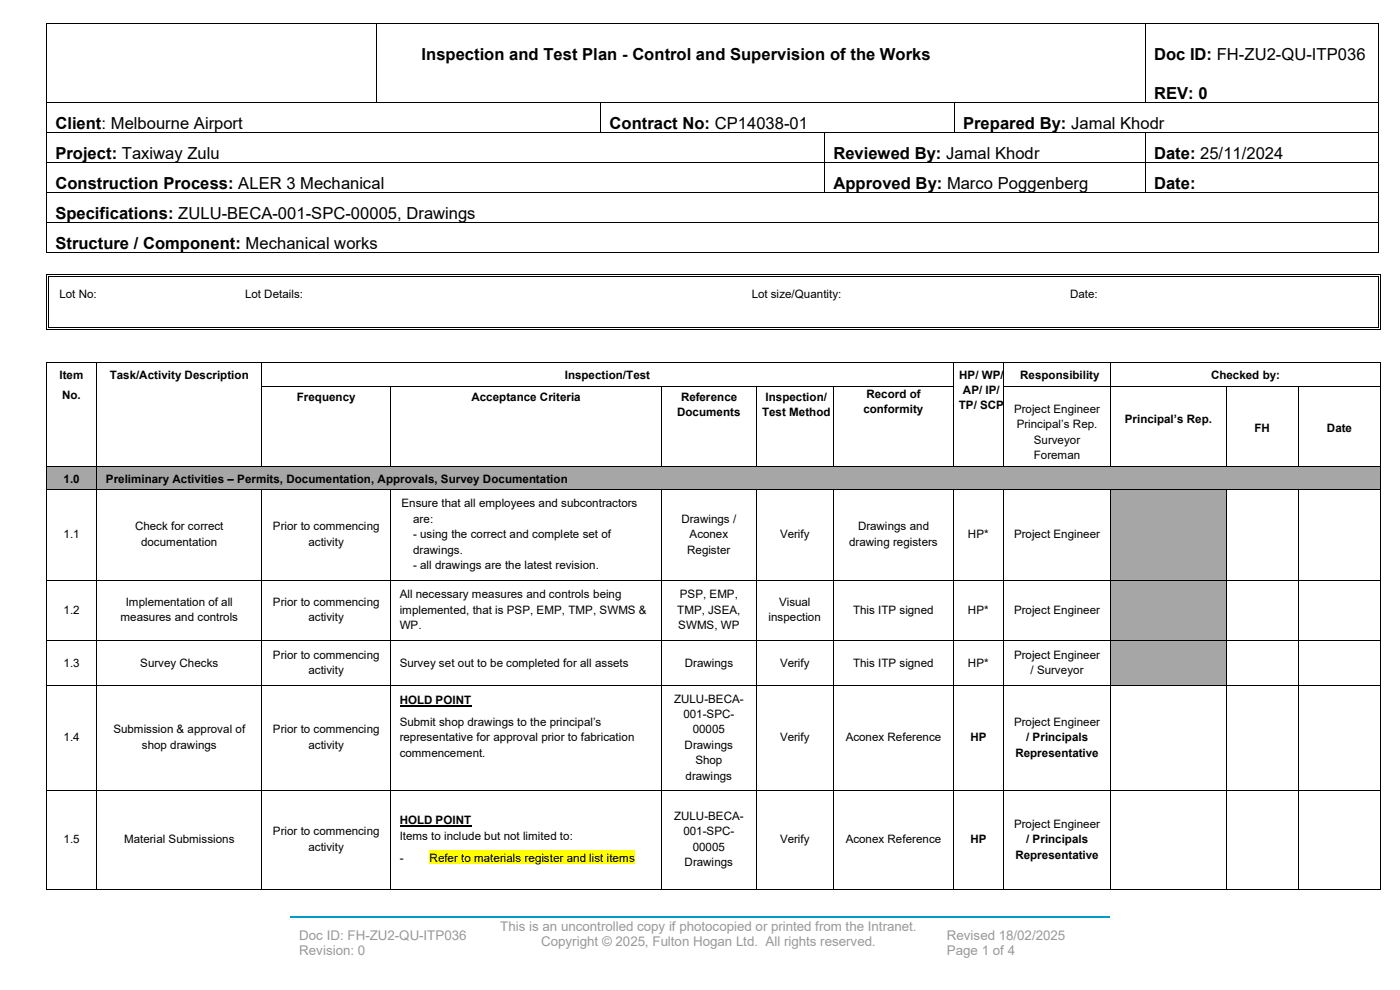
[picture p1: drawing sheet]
<svg xmlns="http://www.w3.org/2000/svg" width="297mm" height="210mm" viewBox="0 0 297 210" stroke-linecap="round" stroke-linejoin="round" font-family="sans-serif">
<defs><g id="words">
<g font-size="3.5">
<text x="89.5" y="12.7">Inspection and Test Plan - Control and Supervision of the Works</text>
<text x="244.9" y="12.7">Doc ID: FH-ZU2-QU-ITP036</text>
<text x="244.9" y="21">REV: 0</text>
<text x="11.8" y="27.3">Client: Melbourne Airport</text>
<text x="129.3" y="27.3">Contract No: CP14038-01</text>
<text x="204.3" y="27.3">Prepared By: Jamal Khodr</text>
<text x="11.8" y="33.7">Project: Taxiway Zulu</text>
<text x="176.8" y="33.7">Reviewed By: Jamal Khodr</text>
<text x="244.9" y="33.7">Date: 25/11/2024</text>
<text x="11.8" y="40">Construction Process: ALER 3 Mechanical</text>
<text x="176.8" y="40">Approved By: Marco Poggenberg</text>
<text x="244.9" y="40">Date:</text>
<text x="11.8" y="46.4">Specifications: ZULU-BECA-001-SPC-00005, Drawings</text>
<text x="11.8" y="52.7">Structure / Component: Mechanical works</text>
</g>
<g font-size="2.8" fill="#999">
<text x="106.1" y="197.4">This is an uncontrolled copy if photocopied or printed from the Intranet.</text>
<text x="63.5" y="199.4">Doc ID: FH-ZU2-QU-ITP036</text>
<text x="63.5" y="202.7">Revision: 0</text>
<text x="114.8" y="200.7">Copyright © 2025, Fulton Hogan Ltd. All rights reserved.</text>
<text x="200.9" y="199.4">Revised 18/02/2025</text>
<text x="200.9" y="202.7">Page 1 of 4</text>
</g>
<g font-size="2.5">
<text x="12.6" y="63.1">Lot No:</text>
<text x="52" y="63.1">Lot Details:</text>
<text x="159.5" y="63.1">Lot size/Quantity:</text>
<text x="227" y="63.1">Date:</text>
<text x="12.7" y="80.3">Item</text>
<text x="23.3" y="80.3">Task/Activity Description</text>
<text x="119.8" y="80.3">Inspection/Test</text>
<text x="203.5" y="80.3">HP/ WP/</text>
<text x="204.3" y="83.6">AP/ IP/</text>
<text x="216.5" y="80.3">Responsibility</text>
<text x="256.9" y="80.3">Checked by:</text>
<text x="13.2" y="84.7">No.</text>
<text x="63" y="85">Frequency</text>
<text x="100" y="85">Acceptance Criteria</text>
<text x="143.7" y="88.3">Documents</text>
<text x="144.5" y="85">Reference</text>
<text x="161.7" y="88.3">Test Method</text>
<text x="162.4" y="85">Inspection/</text>
<text x="183.2" y="87.6">conformity</text>
<text x="183.8" y="84.3">Record of</text>
<text x="203.4" y="86.9">TP/ SCP</text>
<text x="215.1" y="87.6">Project Engineer</text>
<text x="238.6" y="89.7">Principal’s Rep.</text>
<text x="215.7" y="90.8">Principal’s Rep.</text>
<text x="219.3" y="94.2">Surveyor</text>
<text x="266.1" y="91.7">FH</text>
<text x="281.5" y="91.7">Date</text>
<text x="219.3" y="97.4">Foreman</text>
<text x="13.5" y="102.5">1.0</text>
<text x="22.5" y="102.5">Preliminary Activities – Permits, Documentation, Approvals, Survey Documentation</text>
<text x="85.2" y="107.6">Ensure that all employees and subcontractors</text>
<text x="28.7" y="112.5">Check for correct</text>
<text x="57.9" y="112.5">Prior to commencing</text>
<text x="87.7" y="110.9">are:</text>
<text x="144.6" y="110.9">Drawings /</text>
<text x="182" y="112.5">Drawings and</text>
<text x="13.5" y="114.2">1.1</text>
<text x="29.9" y="115.8">documentation</text>
<text x="65.4" y="115.8">activity</text>
<text x="87.7" y="114.1">- using the correct and complete set of</text>
<text x="87.7" y="117.4">drawings.</text>
<text x="145.8" y="117.4">Register</text>
<text x="146.3" y="114.1">Aconex</text>
<text x="165.5" y="114.2">Verify</text>
<text x="180.2" y="115.8">drawing registers</text>
<text x="205.4" y="114.2">HP*</text>
<text x="215.1" y="114.2">Project Engineer</text>
<text x="87.7" y="120.7">- all drawings are the latest revision.</text>
<text x="13.5" y="130.3">1.2</text>
<text x="25.6" y="131.8">measures and controls</text>
<text x="26.7" y="128.6">Implementation of all</text>
<text x="57.9" y="128.6">Prior to commencing</text>
<text x="65.4" y="131.8">activity</text>
<text x="84.8" y="126.9">All necessary measures and controls being</text>
<text x="84.8" y="130.2">implemented, that is PSP, EMP, TMP, SWMS &amp;</text>
<text x="143.7" y="130.2">TMP, JSEA,</text>
<text x="144.2" y="126.9">PSP, EMP,</text>
<text x="163.1" y="131.8">inspection</text>
<text x="165.3" y="128.6">Visual</text>
<text x="181" y="130.3">This ITP signed</text>
<text x="205.4" y="130.3">HP*</text>
<text x="215.1" y="130.3">Project Engineer</text>
<text x="84.8" y="133.5">WP.</text>
<text x="143.9" y="133.5">SWMS, WP</text>
<text x="13.5" y="141.4">1.3</text>
<text x="29.8" y="141.4">Survey Checks</text>
<text x="57.9" y="139.7">Prior to commencing</text>
<text x="65.4" y="143">activity</text>
<text x="84.8" y="141.4">Survey set out to be completed for all assets</text>
<text x="145.3" y="141.4">Drawings</text>
<text x="165.5" y="141.4">Verify</text>
<text x="181" y="141.4">This ITP signed</text>
<text x="205.4" y="141.4">HP*</text>
<text x="215.1" y="139.7">Project Engineer</text>
<text x="218.7" y="143">/ Surveyor</text>
<text x="84.8" y="149.3">HOLD POINT</text>
<text x="143" y="149.1">ZULU-BECA-</text>
<text x="24" y="155.6">Submission &amp; approval of</text>
<text x="57.9" y="155.6">Prior to commencing</text>
<text x="84.8" y="154">Submit shop drawings to the principal’s</text>
<text x="145" y="152.3">001-SPC-</text>
<text x="147" y="155.6">00005</text>
<text x="215.1" y="153.9">Project Engineer</text>
<text x="13.5" y="157.2">1.4</text>
<text x="30.1" y="158.8">shop drawings</text>
<text x="65.4" y="158.8">activity</text>
<text x="84.8" y="157.2">representative for approval prior to fabrication</text>
<text x="84.8" y="160.5">commencement.</text>
<text x="145.2" y="158.8">Drawings</text>
<text x="165.5" y="157.2">Verify</text>
<text x="179.4" y="157.2">Aconex Reference</text>
<text x="205.9" y="157.2">HP</text>
<text x="215.4" y="160.5">Representative</text>
<text x="217.7" y="157.2">/ Principals</text>
<text x="145.5" y="165.4">drawings</text>
<text x="147.5" y="162.1">Shop</text>
<text x="143" y="173.9">ZULU-BECA-</text>
<text x="13.5" y="178.9">1.5</text>
<text x="26.3" y="178.9">Material Submissions</text>
<text x="57.9" y="177.2">Prior to commencing</text>
<text x="84.8" y="178.1">Items to include but not limited to:</text>
<text x="84.8" y="174.8">HOLD POINT</text>
<text x="145" y="177.2">001-SPC-</text>
<text x="165.5" y="178.9">Verify</text>
<text x="179.4" y="178.9">Aconex Reference</text>
<text x="205.9" y="178.9">HP</text>
<text x="215.1" y="175.6">Project Engineer</text>
<text x="217.7" y="178.8">/ Principals</text>
<text x="65.4" y="180.5">activity</text>
<text x="84.8" y="182.8">-</text>
<text x="91.1" y="182.8">Refer to materials register and list items</text>
<text x="145.2" y="183.7">Drawings</text>
<text x="147" y="180.5">00005</text>
<text x="215.4" y="182.1">Representative</text>
</g>
</g></defs>
<g fill="#000">
<path d="M9.8 5h.1v.2h-.1zM79.8 5h.2v.2h-.2zM242.9 5h.1v.2h-.1zM292.4 5h.1v.2h-.1zM9.8 21.8h.1v.1h-.1zM9.8 28.1h.1v.2h-.1zM9.8 34.5h.1v.1h-.1zM79.8 21.8h.2v.1h-.2zM127.3 21.8h.2v.1h-.2zM127.3 28.1h.2v.2h-.2zM174.8 28.1h.2v.2h-.2zM174.8 34.5h.2v.1h-.2z"/>
<path d="M202.4 21.8h.1v.1h-.1zM202.4 28.1h.1v.2h-.1zM242.9 21.8h.1v.1h-.1zM242.9 28.1h.1v.2h-.1zM242.9 34.5h.1v.1h-.1zM292.4 21.8h.1v.1h-.1zM292.4 28.1h.1v.2h-.1zM292.4 34.5h.1v.1h-.1zM9.8 40.8h.1v.2h-.1zM9.8 47.2h.1v.1h-.1zM9.8 53.5h.1v.2h-.1zM174.8 40.8h.2v.2h-.2z"/>
<path d="M242.9 40.8h.1v.2h-.1zM292.4 40.8h.1v.2h-.1zM292.4 47.2h.1v.1h-.1zM292.4 53.5h.1v.2h-.1z"/>
</g>
<g fill="none" stroke="#000" stroke-width=".21">
<path d="M9.9 5.2v16.6M9.9 5.1h69.9M79.9 5.2v16.6M80 5.1h162.9M243 5.2v16.6M243 5.1h49.4M292.4 5.2v16.6M9.9 21.9v6.2M9.9 28.3v6.2M9.9 34.6v6.2M9.9 21.8h69.9M9.9 28.2h117.4"/>
<path d="M9.9 34.5h164.9M80 21.8h47.3M127.4 21.9v6.2M127.5 21.8h74.9M127.5 28.2h47.3M174.9 28.3v6.2M174.9 34.6v6.2M175 28.2h27.4M175 34.5h67.9M202.4 21.9v6.2M202.5 21.8h40.4M202.5 28.2h40.4"/>
<path d="M243 28.3v6.2M243 34.6v6.2M243 21.8h49.4M243 28.2h49.4M243 34.5h49.4M292.4 21.9v6.2M292.4 28.3v6.2M292.4 34.6v6.2M9.9 41v6.2M9.9 47.3v6.2M9.9 40.9h164.9M9.9 47.2h282.5"/>
<path d="M9.9 53.6h282.5M175 40.9h67.9M243 40.9h49.4M292.4 41v6.2M292.4 47.3v6.2"/>
</g>
<path d="M61.6 194.6h40" fill="none" stroke="#009ac7" stroke-width=".34"/>
<path d="M101.6 194.4h.3v.4h-.3z" fill="#009ac7"/>
<path d="M101.9 194.6h97.1" fill="none" stroke="#009ac7" stroke-width=".34"/>
<path d="M199 194.4h.3v.4h-.3z" fill="#009ac7"/>
<path d="M199.3 194.6h36.1" fill="none" stroke="#009ac7" stroke-width=".34"/>
<g fill="#000">
<path d="M9.8 58.2h.1v.5h-.1zM9.8 58.2h.5v.1h-.5zM10.1 58.5h.2v.2h-.2zM50.1 58.2h.5v.1h-.5zM50.1 58.5h.5v.2h-.5zM157.6 58.2h.5v.1h-.5zM157.6 58.5h.5v.2h-.5zM225.1 58.2h.5v.1h-.5zM225.1 58.5h.5v.2h-.5zM292.4 58.2h.5v.1h-.5zM292.4 58.5h.1v.2h-.1zM292.7 58.2h.2v.5h-.2z"/>
<path d="M9.8 69.5h.1v.5h-.1zM9.8 69.8h.5v.2h-.5zM9.8 76.8h.1v.2h-.1zM10.1 69.5h.2v.1h-.2zM20.5 76.8h.2v.2h-.2zM49.8 69.5h.5v.1h-.5zM49.8 69.8h.5v.2h-.5zM55.5 76.8h.1v.2h-.1zM157.4 69.5h.5v.1h-.5zM157.4 69.8h.5v.2h-.5zM202.2 76.8h.2v.2h-.2zM212.9 76.8h.1v.2h-.1z"/>
<path d="M224.9 69.5h.5v.1h-.5zM224.9 69.8h.5v.2h-.5zM235.5 76.8h.2v.2h-.2zM292.4 69.8h.5v.2h-.5zM292.4 69.5h.1v.1h-.1zM292.7 69.5h.2v.5h-.2zM292.9 76.8h.1v.2h-.1zM9.8 81.8h.1v.2h-.1zM20.5 81.8h.2v.2h-.2zM55.5 81.8h.1v.2h-.1zM82.8 81.8h.2v.2h-.2zM140.3 81.8h.2v.2h-.2z"/>
<path d="M160.3 81.8h.2v.2h-.2zM176.8 81.8h.2v.2h-.2zM202.2 81.8h.2v.2h-.2zM212.9 81.8h.1v.2h-.1zM235.5 81.8h.2v.2h-.2zM260.1 81.8h.2v.2h-.2zM275.3 81.8h.2v.2h-.2zM292.9 81.8h.1v.2h-.1z"/>
</g>
<g fill="none" stroke="#000" stroke-width=".21">
<path d="M9.9 58.7v10.8M10.2 58.7v10.8M10.3 58.3h39.8M10.3 58.6h39.8M50.6 58.3h107M50.6 58.6h107M158.1 58.3h67M158.1 58.6h67M225.6 58.3h66.8M225.6 58.6h66.8M292.4 58.7v10.8M292.8 58.7v10.8"/>
<path d="M9.9 77v4.8M9.9 76.9h10.6M10.3 69.9h39.8M10.3 69.6h39.8M20.6 77v4.8M20.7 76.9h34.8M50.3 69.9h107.3M50.3 69.6h107.3M55.5 77v4.8M55.6 76.9h146.6M157.9 69.9h67.2M157.9 69.6h67.2"/>
<path d="M202.3 77v4.8M202.4 76.9h10.5M212.9 77v4.8M213 76.9h22.5M225.4 69.9h67M225.4 69.6h67M235.6 77v4.8M235.7 76.9h57.2M292.9 77v4.8M9.9 82v16.9M20.6 82v16.9M55.5 82v16.9"/>
<path d="M55.6 81.9h27.2M82.9 82v16.9M83 81.9h57.3M140.4 82v16.9M140.5 81.9h19.8M160.4 82v16.9M160.5 81.9h16.3M176.9 82v16.9M177 81.9h25.2M202.3 82v16.9M212.9 82v16.9M213 81.9h22.5"/>
<path d="M235.6 82v16.9M235.7 81.9h24.4M260.2 82v16.9M260.3 81.9h15M275.4 82v16.9M275.5 81.9h17.4M292.9 82v16.9"/>
</g>
<g fill="#a6a6a6">
<path d="M9.9 99.1h10.6v4.6h-10.6z" fill-rule="evenodd"/>
<path d="M20.7 99.1h272.2v4.6h-272.2z" fill-rule="evenodd"/>
</g>
<g fill="#a6a6a6">
<path d="M11.8 99.1h6.9v4.3h-6.9z"/>
<path d="M22.5 99.1h268.5v4.3h-268.5z"/>
</g>
<g fill="#000">
<path d="M9.8 98.9h.1v.2h-.1zM20.5 98.9h.2v.2h-.2zM55.5 98.9h.1v.2h-.1zM82.8 98.9h.2v.2h-.2zM140.3 98.9h.2v.2h-.2zM160.3 98.9h.2v.2h-.2zM176.8 98.9h.2v.2h-.2zM202.2 98.9h.2v.2h-.2zM212.9 98.9h.1v.2h-.1zM235.5 98.9h.2v.2h-.2zM260.1 98.9h.2v.2h-.2zM275.3 98.9h.2v.2h-.2z"/>
<path d="M292.9 98.9h.1v.2h-.1z"/>
</g>
<g fill="none" stroke="#000" stroke-width=".21">
<path d="M9.9 99.1v4.6M9.9 99h10.6M20.6 99.1v4.6M20.7 99h34.8M55.6 99h27.2M83 99h57.3M140.5 99h19.8M160.5 99h16.3M177 99h25.2M202.4 99h10.5M213 99h22.5M235.7 99h24.4"/>
<path d="M260.3 99h15M275.5 99h17.4M292.9 99.1v4.6"/>
</g>
<g fill="#a6a6a6">
<path d="M235.7 103.9h24.4v19.1h-24.4z" fill-rule="evenodd"/>
<path d="M237.5 110.4h20.8v6.1h-20.8z" fill-rule="evenodd"/>
</g>
<g fill="#000">
<path d="M9.8 103.7h.1v.2h-.1zM20.5 103.7h.2v.2h-.2zM55.5 103.7h.1v.2h-.1zM82.8 103.7h.2v.2h-.2zM140.3 103.7h.2v.2h-.2zM160.3 103.7h.2v.2h-.2zM176.8 103.7h.2v.2h-.2zM202.2 103.7h.2v.2h-.2zM212.9 103.7h.1v.2h-.1zM235.5 103.7h.2v.2h-.2zM260.1 103.7h.2v.2h-.2zM275.3 103.7h.2v.2h-.2z"/>
<path d="M292.9 103.7h.1v.2h-.1z"/>
</g>
<g fill="none" stroke="#000" stroke-width=".21">
<path d="M9.9 103.9v19.1M9.9 103.8h10.6M20.6 103.9v19.1M20.7 103.8h34.8M55.5 103.9v19.1M55.6 103.8h27.2M82.9 103.9v19.1M83 103.8h57.3M140.4 103.9v19.1M140.5 103.8h19.8M160.4 103.9v19.1M160.5 103.8h16.3"/>
<path d="M176.9 103.9v19.1M177 103.8h25.2M202.3 103.9v19.1M202.4 103.8h10.5M212.9 103.9v19.1M213 103.8h22.5M235.6 103.9v19.1M235.7 103.8h24.4M260.2 103.9v19.1M260.3 103.8h15M275.4 103.9v19.1M275.5 103.8h17.4"/>
<path d="M292.9 103.9v19.1"/>
</g>
<g fill="#a6a6a6">
<path d="M235.7 123.2h24.4v12.6h-24.4z" fill-rule="evenodd"/>
<path d="M237.5 126.5h20.8v6h-20.8z" fill-rule="evenodd"/>
</g>
<g fill="#000">
<path d="M9.8 123h.1v.2h-.1zM20.5 123h.2v.2h-.2zM55.5 123h.1v.2h-.1zM82.8 123h.2v.2h-.2zM140.3 123h.2v.2h-.2zM160.3 123h.2v.2h-.2zM176.8 123h.2v.2h-.2zM202.2 123h.2v.2h-.2zM212.9 123h.1v.2h-.1zM235.5 123h.2v.2h-.2zM260.1 123h.2v.2h-.2zM275.3 123h.2v.2h-.2z"/>
<path d="M292.9 123h.1v.2h-.1z"/>
</g>
<g fill="none" stroke="#000" stroke-width=".21">
<path d="M9.9 123.2v12.6M9.9 123.1h10.6M20.6 123.2v12.6M20.7 123.1h34.8M55.5 123.2v12.6M55.6 123.1h27.2M82.9 123.2v12.6M83 123.1h57.3M140.4 123.2v12.6M140.5 123.1h19.8M160.4 123.2v12.6M160.5 123.1h16.3"/>
<path d="M176.9 123.2v12.6M177 123.1h25.2M202.3 123.2v12.6M202.4 123.1h10.5M212.9 123.2v12.6M213 123.1h22.5M235.6 123.2v12.6M235.7 123.1h24.4M260.2 123.2v12.6M260.3 123.1h15M275.4 123.2v12.6M275.5 123.1h17.4"/>
<path d="M292.9 123.2v12.6"/>
</g>
<g fill="#a6a6a6">
<path d="M235.7 136h24.4v9.4h-24.4z" fill-rule="evenodd"/>
<path d="M237.5 137.6h20.8v6.1h-20.8z" fill-rule="evenodd"/>
</g>
<g fill="#000">
<path d="M9.8 135.8h.1v.2h-.1zM20.5 135.8h.2v.2h-.2zM55.5 135.8h.1v.2h-.1zM82.8 135.8h.2v.2h-.2zM140.3 135.8h.2v.2h-.2zM160.3 135.8h.2v.2h-.2zM176.8 135.8h.2v.2h-.2zM202.2 135.8h.2v.2h-.2zM212.9 135.8h.1v.2h-.1zM235.5 135.8h.2v.2h-.2zM260.1 135.8h.2v.2h-.2zM275.3 135.8h.2v.2h-.2z"/>
<path d="M292.9 135.8h.1v.2h-.1zM9.8 145.4h.1v.1h-.1zM20.5 145.4h.2v.1h-.2zM55.5 145.4h.1v.1h-.1zM82.8 145.4h.2v.1h-.2zM140.3 145.4h.2v.1h-.2zM160.3 145.4h.2v.1h-.2zM176.8 145.4h.2v.1h-.2zM202.2 145.4h.2v.1h-.2zM212.9 145.4h.1v.1h-.1zM235.5 145.4h.2v.1h-.2zM260.1 145.4h.2v.1h-.2z"/>
<path d="M275.3 145.4h.2v.1h-.2zM292.9 145.4h.1v.1h-.1z"/>
</g>
<g fill="none" stroke="#000" stroke-width=".21">
<path d="M9.9 136v9.4M9.9 135.9h10.6M20.6 136v9.4M20.7 135.9h34.8M55.5 136v9.4M55.6 135.9h27.2M82.9 136v9.4M83 135.9h57.3M140.4 136v9.4M140.5 135.9h19.8M160.4 136v9.4M160.5 135.9h16.3"/>
<path d="M176.9 136v9.4M177 135.9h25.2M202.3 136v9.4M202.4 135.9h10.5M212.9 136v9.4M213 135.9h22.5M235.6 136v9.4M235.7 135.9h24.4M260.2 136v9.4M260.3 135.9h15M275.4 136v9.4M275.5 135.9h17.4"/>
<path d="M292.9 136v9.4M9.9 145.5v22M9.9 145.5h10.6M20.6 145.5v22M20.7 145.5h34.8M55.5 145.5v22M55.6 145.5h27.2M82.9 145.5v22M83 145.5h57.3M140.4 145.5v22M140.5 145.5h19.8M160.4 145.5v22"/>
<path d="M160.5 145.5h16.3M176.9 145.5v22M177 145.5h25.2M202.3 145.5v22M202.4 145.5h10.5M212.9 145.5v22M213 145.5h22.5M235.6 145.5v22M235.7 145.5h24.4M260.2 145.5v22M260.3 145.5h15M275.4 145.5v22"/>
<path d="M275.5 145.5h17.4M292.9 145.5v22"/>
</g>
<path d="M84.8 149.7h15.2M84.8 175.2h15.2" fill="none" stroke="#000" stroke-width=".25"/>
<path d="M91.1 180.5h43.6v2.8h-43.6z" fill-rule="evenodd" fill="#ff0"/>
<g fill="#000">
<path d="M9.8 167.5h.1v.2h-.1zM20.5 167.5h.2v.2h-.2zM55.5 167.5h.1v.2h-.1zM82.8 167.5h.2v.2h-.2zM140.3 167.5h.2v.2h-.2zM160.3 167.5h.2v.2h-.2zM176.8 167.5h.2v.2h-.2zM202.2 167.5h.2v.2h-.2zM212.9 167.5h.1v.2h-.1zM235.5 167.5h.2v.2h-.2zM260.1 167.5h.2v.2h-.2zM275.3 167.5h.2v.2h-.2z"/>
<path d="M292.9 167.5h.1v.2h-.1zM9.8 188.6h.1v.2h-.1zM20.5 188.6h.2v.2h-.2zM55.5 188.6h.1v.2h-.1zM82.8 188.6h.2v.2h-.2zM140.3 188.6h.2v.2h-.2zM160.3 188.6h.2v.2h-.2zM176.8 188.6h.2v.2h-.2zM202.2 188.6h.2v.2h-.2zM212.9 188.6h.1v.2h-.1zM235.5 188.6h.2v.2h-.2zM260.1 188.6h.2v.2h-.2z"/>
<path d="M275.3 188.6h.2v.2h-.2zM292.9 188.6h.1v.2h-.1z"/>
</g>
<g fill="none" stroke="#000" stroke-width=".21">
<path d="M9.9 167.7v20.9M9.9 167.6h10.6M20.6 167.7v20.9M20.7 167.6h34.8M55.5 167.7v20.9M55.6 167.6h27.2M82.9 167.7v20.9M83 167.6h57.3M140.4 167.7v20.9M140.5 167.6h19.8M160.4 167.7v20.9M160.5 167.6h16.3"/>
<path d="M176.9 167.7v20.9M177 167.6h25.2M202.3 167.7v20.9M202.4 167.6h10.5M212.9 167.7v20.9M213 167.6h22.5M235.6 167.7v20.9M235.7 167.6h24.4M260.2 167.7v20.9M260.3 167.6h15M275.4 167.7v20.9M275.5 167.6h17.4"/>
<path d="M292.9 167.7v20.9M9.9 188.7h10.6M20.7 188.7h34.8M55.6 188.7h27.2M83 188.7h57.3M140.5 188.7h19.8M160.5 188.7h16.3M177 188.7h25.2M202.4 188.7h10.5M213 188.7h22.5M235.7 188.7h24.4M260.3 188.7h15"/>
<path d="M275.5 188.7h17.4"/>
</g>
<use href="#words"/>
</svg>
